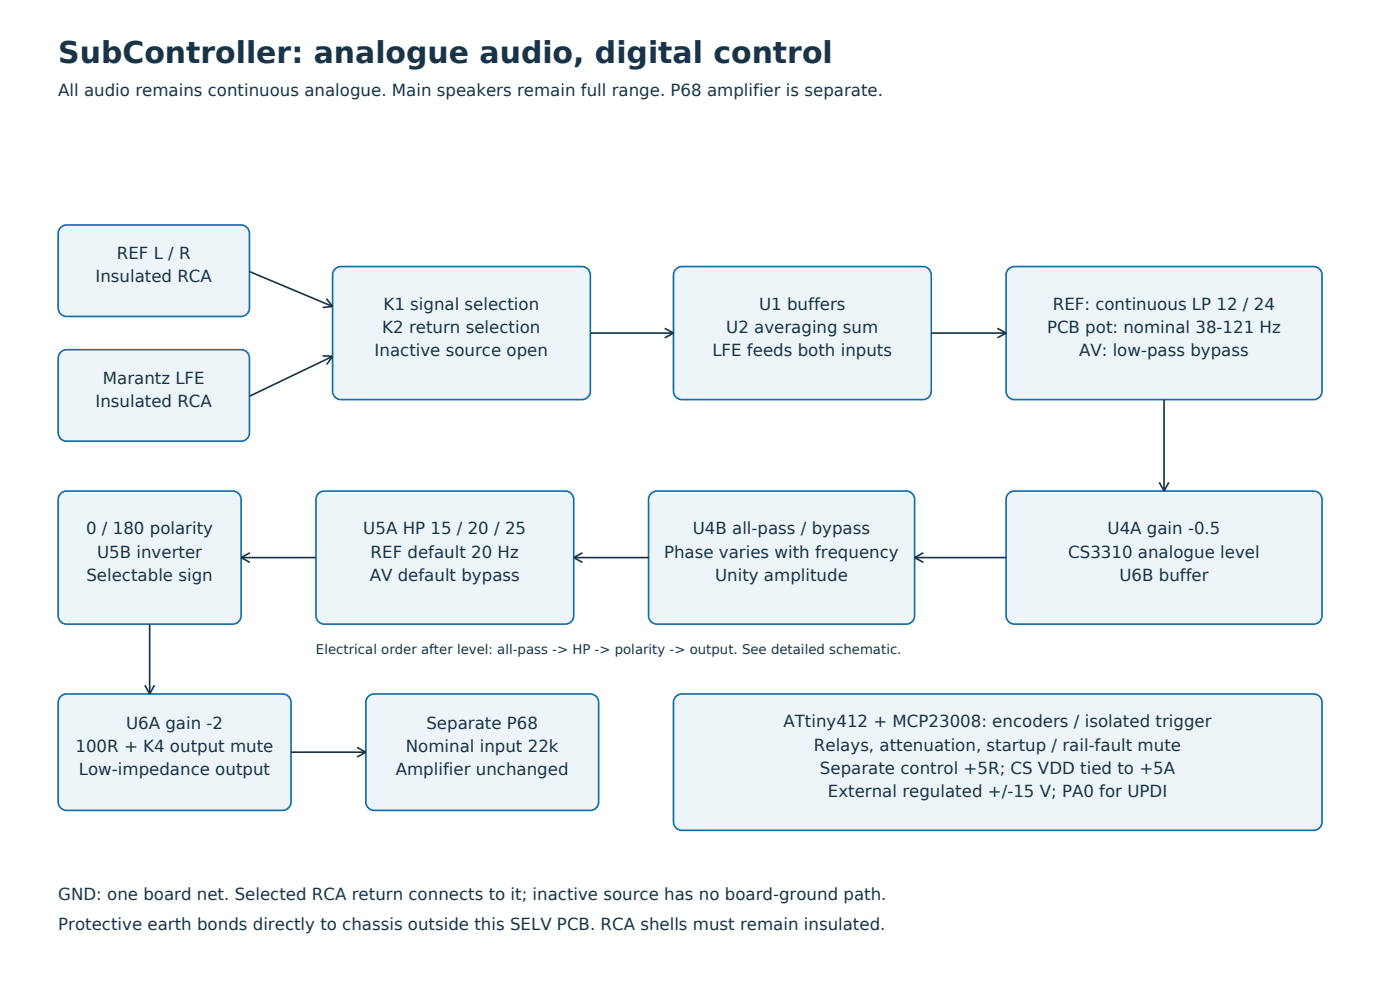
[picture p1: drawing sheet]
<svg xmlns="http://www.w3.org/2000/svg" width="297mm" height="210mm" viewBox="0 0 297 210" stroke-linecap="round" stroke-linejoin="round" font-family="sans-serif">
<defs><g id="words">
<text font-size="6.3" fill="#183446" x="12.3" y="13.4">SubController: analogue audio, digital control</text>
<g font-size="3.5" fill="#183446">
<text x="12.3" y="20.5">All audio remains continuous analogue. Main speakers remain full range. P68 amplifier is separate.</text>
<text x="20.3" y="59.9">Insulated RCA</text>
<text x="24.8" y="55">REF L / R</text>
<text x="81.3" y="65.7">K1 signal selection</text>
<text x="161" y="65.7">U1 buffers</text>
<text x="223.4" y="65.7">REF: continuous LP 12 / 24</text>
<text x="81.1" y="70.7">K2 return selection</text>
<text x="154.1" y="70.7">U2 averaging sum</text>
<text x="222.1" y="70.7">PCB pot: nominal 38-121 Hz</text>
<text x="79.5" y="75.6">Inactive source open</text>
<text x="151.1" y="75.6">LFE feeds both inputs</text>
<text x="228.9" y="75.6">AV: low-pass bypass</text>
<text x="21.8" y="81.4">Marantz LFE</text>
<text x="20.3" y="86.4">Insulated RCA</text>
<text x="18.3" y="113.3">0 / 180 polarity</text>
<text x="77.1" y="113.3">U5A HP 15 / 20 / 25</text>
<text x="147" y="113.3">U4B all-pass / bypass</text>
<text x="235" y="113.3">U4A gain -0.5</text>
<text x="20.6" y="118.3">U5B inverter</text>
<text x="78.6" y="118.3">REF default 20 Hz</text>
<text x="140.9" y="118.3">Phase varies with frequency</text>
<text x="226.6" y="118.3">CS3310 analogue level</text>
<text x="18.3" y="123.2">Selectable sign</text>
<text x="78.4" y="123.2">AV default bypass</text>
<text x="151.7" y="123.2">Unity amplitude</text>
<text x="237.5" y="123.2">U6B buffer</text>
<text x="26.7" y="154.6">U6A gain -2</text>
<text x="90.4" y="154.6">Separate P68</text>
<text x="166.2" y="154.3">ATtiny412 + MCP23008: encoders / isolated trigger</text>
<text x="16" y="159.6">100R + K4 output mute</text>
<text x="86.1" y="159.6">Nominal input 22k</text>
<text x="172.7" y="159.2">Relays, attenuation, startup / rail-fault mute</text>
<text x="16.7" y="164.5">Low-impedance output</text>
<text x="84" y="164.5">Amplifier unchanged</text>
<text x="173.9" y="164.1">Separate control +5R; CS VDD tied to +5A</text>
<text x="175.6" y="169.1">External regulated +/-15 V; PA0 for UPDI</text>
<text x="12.3" y="190.9">GND: one board net. Selected RCA return connects to it; inactive source has no board-ground path.</text>
<text x="12.3" y="197.3">Protective earth bonds directly to chassis outside this SELV PCB. RCA shells must remain insulated.</text>
</g>
<text font-size="2.8" fill="#183446" x="67" y="138.7">Electrical order after level: all-pass -&gt; HP -&gt; polarity -&gt; output. See detailed schematic.</text>
</g></defs>
<g fill="#eef5f8" stroke="#126ea7" stroke-width=".35">
<path d="M12.9 48.2l.7-.4 .5-.1h37.1a1.76 1.76 0 0 1 1.7 1.8v15.9a1.76 1.76 0 0 1-1.7 1.7h-37.1a1.76 1.76 0 0 1-1.8-1.7v-15.9l.1-.5z" fill-rule="evenodd"/>
<path d="M12.9 74.7l.7-.5h.5h37.1a1.76 1.76 0 0 1 1.7 1.7v15.9a1.76 1.76 0 0 1-1.7 1.8h-37.1a1.76 1.76 0 0 1-1.8-1.8v-15.9l.1-.4z" fill-rule="evenodd"/>
<path d="M71.1 57.1l.8-.5 .4-.1h51.2a1.76 1.76 0 0 1 1.7 1.8v24.7a1.76 1.76 0 0 1-1.7 1.8h-51.2a1.76 1.76 0 0 1-1.7-1.8v-24.7v-.5z" fill-rule="evenodd"/>
</g>
<path d="M52.9 57.6l17.7 7.4M68.4 75.5l2.2 .1M69.2 63.4l1.4 1.6M70.6 65l-2.2 .2M70.6 75.6l-17.7 8.5M70.6 75.6l-1.3 1.7" fill="none" stroke="#183446" stroke-width=".35"/>
<path d="M143.4 57.1l.8-.5 .4-.1h51.2a1.76 1.76 0 0 1 1.8 1.8v24.7a1.76 1.76 0 0 1-1.8 1.8h-51.2a1.76 1.76 0 0 1-1.7-1.8v-24.7v-.5z" fill-rule="evenodd" fill="#eef5f8" stroke="#126ea7" stroke-width=".35"/>
<path d="M125.2 70.7h17.7M141 69.6l1.9 1.1M142.9 70.7l-1.9 1" fill="none" stroke="#183446" stroke-width=".35"/>
<path d="M213.9 57.1l.8-.5 .5-.1h63.5a1.76 1.76 0 0 1 1.8 1.8v24.7a1.76 1.76 0 0 1-1.8 1.8h-63.5a1.76 1.76 0 0 1-1.8-1.8v-24.7l.1-.5z" fill-rule="evenodd" fill="#eef5f8" stroke="#126ea7" stroke-width=".35"/>
<path d="M197.6 70.7h15.8M211.6 69.6l1.8 1.1M213.4 70.7l-1.8 1" fill="none" stroke="#183446" stroke-width=".35"/>
<path d="M213.9 104.7l.8-.5h.5h63.5a1.76 1.76 0 0 1 1.8 1.7v24.7a1.76 1.76 0 0 1-1.8 1.8h-63.5a1.76 1.76 0 0 1-1.8-1.8v-24.7l.1-.4z" fill-rule="evenodd" fill="#eef5f8" stroke="#126ea7" stroke-width=".35"/>
<path d="M246.9 84.8v19.4M245.9 102.3l1 1.9M248 102.3l-1.1 1.9" fill="none" stroke="#183446" stroke-width=".35"/>
<path d="M138.1 104.7l.8-.5h.4h53a1.76 1.76 0 0 1 1.7 1.7v24.7a1.76 1.76 0 0 1-1.7 1.8h-53a1.76 1.76 0 0 1-1.7-1.8v-24.7v-.4z" fill-rule="evenodd" fill="#eef5f8" stroke="#126ea7" stroke-width=".35"/>
<path d="M194 118.3h19.4M194 118.3l1.9 1M195.9 117.3l-1.9 1" fill="none" stroke="#183446" stroke-width=".35"/>
<path d="M67.5 104.7l.8-.5h.5h51.1a1.76 1.76 0 0 1 1.8 1.7v24.7a1.76 1.76 0 0 1-1.8 1.8h-51.1a1.76 1.76 0 0 1-1.8-1.8v-24.7l.1-.4z" fill-rule="evenodd" fill="#eef5f8" stroke="#126ea7" stroke-width=".35"/>
<path d="M121.7 118.3h15.9M121.7 118.3l1.9 1M123.6 117.3l-1.9 1" fill="none" stroke="#183446" stroke-width=".35"/>
<path d="M12.9 104.7l.7-.5h.5h35.3a1.76 1.76 0 0 1 1.8 1.7v24.7a1.76 1.76 0 0 1-1.8 1.8h-35.3a1.76 1.76 0 0 1-1.8-1.8v-24.7l.1-.4z" fill-rule="evenodd" fill="#eef5f8" stroke="#126ea7" stroke-width=".35"/>
<path d="M51.2 118.3h15.8M51.2 118.3l1.8 1M53 117.3l-1.8 1" fill="none" stroke="#183446" stroke-width=".35"/>
<path d="M12.9 147.7l.7-.4 .5-.1h45.9a1.76 1.76 0 0 1 1.7 1.8v21.1a1.76 1.76 0 0 1-1.7 1.8h-45.9a1.76 1.76 0 0 1-1.8-1.8v-21.1l.1-.5z" fill-rule="evenodd" fill="#eef5f8" stroke="#126ea7" stroke-width=".35"/>
<path d="M31.7 132.4v14.8M30.7 145.3l1 1.9M32.8 145.3l-1.1 1.9" fill="none" stroke="#183446" stroke-width=".35"/>
<path d="M78.1 147.7l.8-.4 .5-.1h45.8a1.76 1.76 0 0 1 1.8 1.8v21.1a1.76 1.76 0 0 1-1.8 1.8h-45.8a1.76 1.76 0 0 1-1.8-1.8v-21.1l.1-.5z" fill-rule="evenodd" fill="#eef5f8" stroke="#126ea7" stroke-width=".35"/>
<path d="M61.7 159.6h15.9M75.8 158.5l1.8 1.1M77.6 159.6l-1.8 1" fill="none" stroke="#183446" stroke-width=".35"/>
<path d="M143.4 147.7l.8-.4 .4-.1h134.1a1.76 1.76 0 0 1 1.8 1.8v25.4a1.76 1.76 0 0 1-1.8 1.7h-134.1a1.76 1.76 0 0 1-1.7-1.7v-25.4v-.5z" fill-rule="evenodd" fill="#eef5f8" stroke="#126ea7" stroke-width=".35"/>
<use href="#words"/>
</svg>
